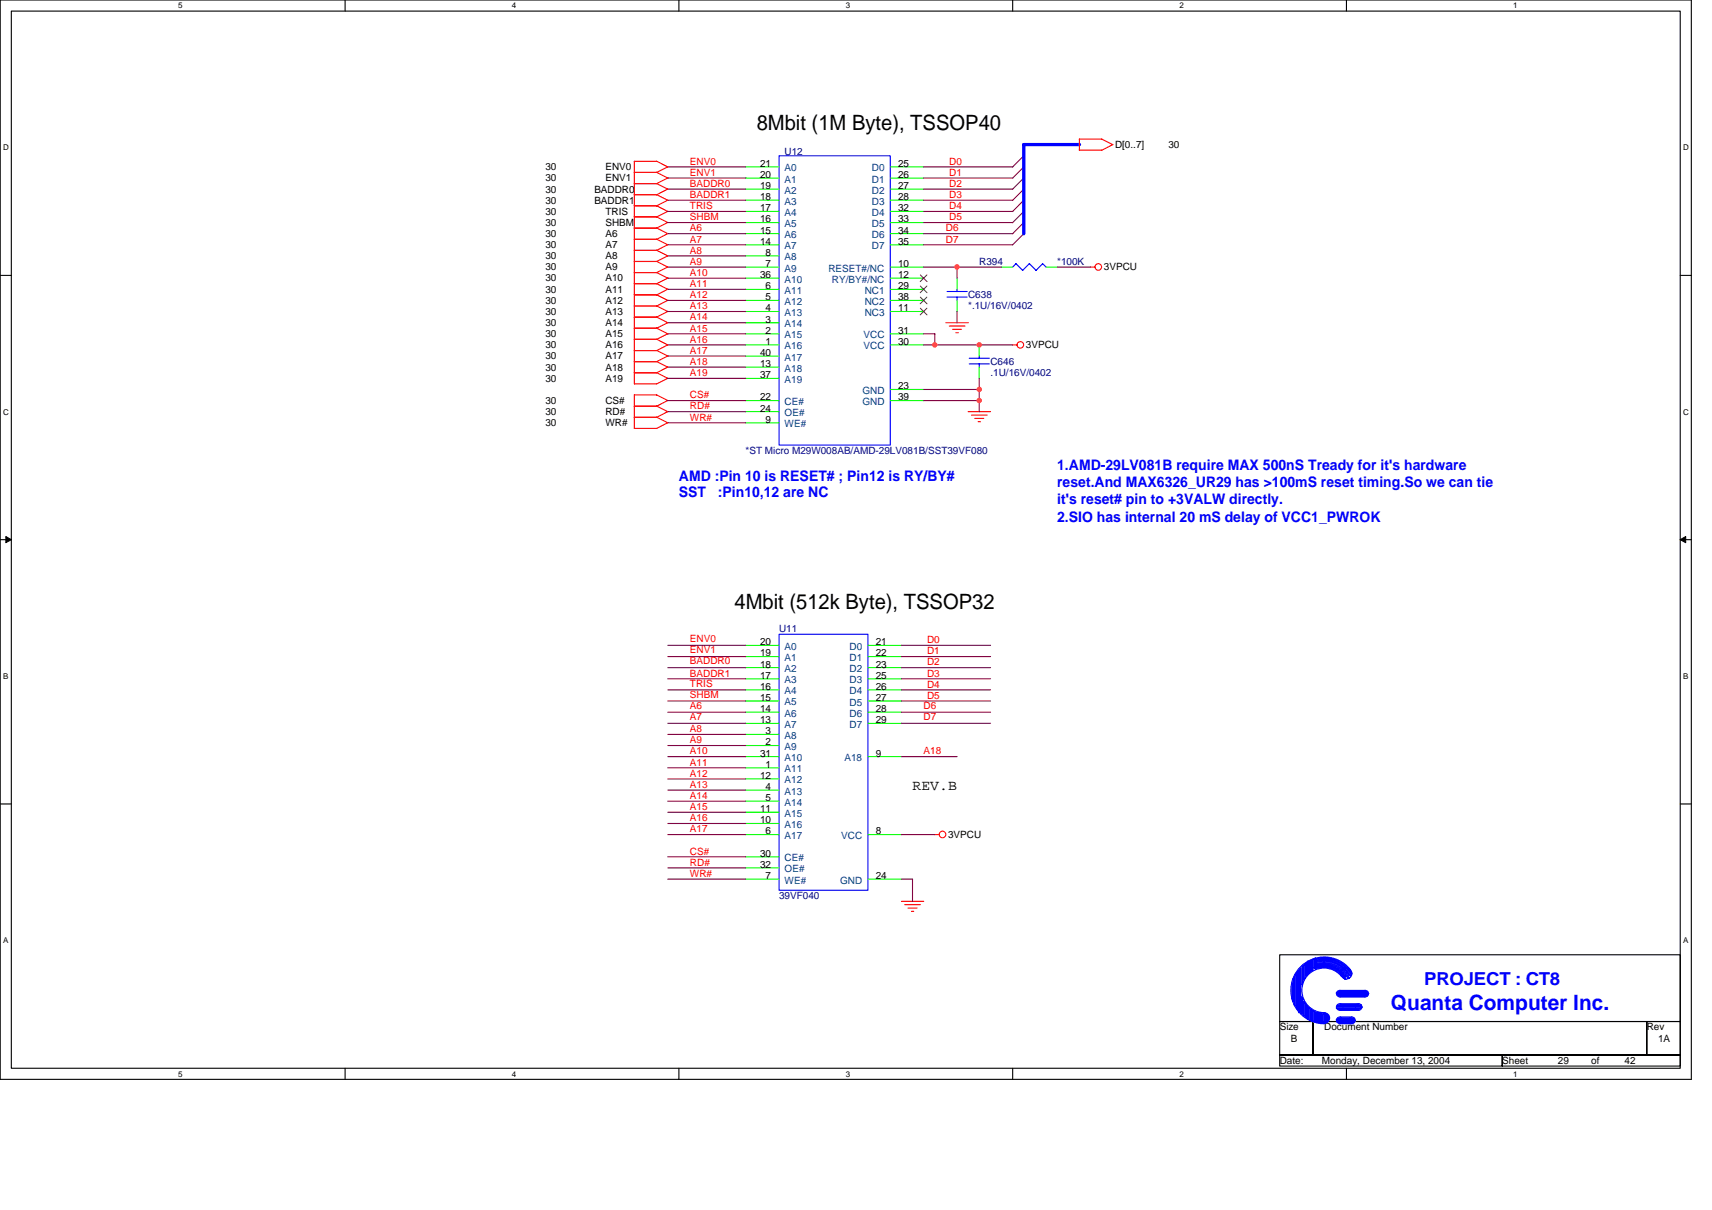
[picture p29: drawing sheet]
<svg xmlns="http://www.w3.org/2000/svg" width="297mm" height="210mm" viewBox="0 0 297 210" stroke-linecap="round" stroke-linejoin="round" font-family="sans-serif">
<defs><g id="words">
<g font-size="3.7">
<text x="131.3" y="22.6">8Mbit (1M Byte), TSSOP40</text>
<text x="127.4" y="105.6">4Mbit (512k Byte), TSSOP32</text>
</g>
<text font-size="3.7" fill="#00f" x="241.3" y="175.2">Quanta Computer Inc.</text>
<text font-size="3.1" fill="#00f" x="247.1" y="170.8">PROJECT : CT8</text>
<g font-size="2.5" fill="#00f">
<text x="117.8" y="83.4">AMD :Pin 10 is RESET# ; Pin12 is RY/BY#</text>
<text x="183.4" y="81.5">1.AMD-29LV081B require MAX 500nS Tready for it's hardware</text>
<text x="117.8" y="86.3">SST</text>
<text x="124.6" y="86.3">:Pin10,12 are NC</text>
<text x="183.4" y="84.5">reset.And MAX6326_UR29 has &gt;100mS reset timing.So we can tie</text>
<text x="183.4" y="87.5">it's reset# pin to +3VALW directly.</text>
<text x="183.4" y="90.5">2.SIO has internal 20 mS delay of VCC1_PWROK</text>
</g>
<text font-size="2.5" x="158.3" y="137.1">REV.B</text>
<g font-size="1.7">
<text x="94.6" y="29.5">30</text>
<text x="105" y="29.5">ENV0</text>
<text x="131.9" y="28.9">21</text>
<text x="155.8" y="28.9">25</text>
<text x="193.5" y="25.7">D[0..7]</text>
<text x="202.7" y="25.7">30</text>
<text x="94.6" y="33.4">30</text>
<text x="94.6" y="35.3">30</text>
<text x="94.6" y="31.5">30</text>
<text x="103.1" y="33.4">BADDR0</text>
<text x="103.1" y="35.3">BADDR1</text>
<text x="105" y="31.5">ENV1</text>
<text x="131.9" y="30.9">20</text>
<text x="131.9" y="32.8">19</text>
<text x="131.9" y="34.7">18</text>
<text x="155.8" y="30.9">26</text>
<text x="155.8" y="32.8">27</text>
<text x="155.8" y="34.7">28</text>
<text x="94.6" y="37.3">30</text>
<text x="94.6" y="41.1">30</text>
<text x="94.6" y="39.2">30</text>
<text x="105" y="37.3">TRIS</text>
<text x="105" y="41.1">A6</text>
<text x="105" y="39.2">SHBM</text>
<text x="131.9" y="36.7">17</text>
<text x="131.9" y="38.6">16</text>
<text x="131.9" y="40.5">15</text>
<text x="155.8" y="36.7">32</text>
<text x="155.8" y="38.6">33</text>
<text x="155.8" y="40.5">34</text>
<text x="94.6" y="45">30</text>
<text x="94.6" y="46.9">30</text>
<text x="94.6" y="43.1">30</text>
<text x="105" y="45">A8</text>
<text x="105" y="46.9">A9</text>
<text x="105" y="43.1">A7</text>
<text x="131.9" y="42.4">14</text>
<text x="132.8" y="44.4">8</text>
<text x="132.8" y="46.3">7</text>
<text x="155.8" y="42.4">35</text>
<text x="155.8" y="46.3">10</text>
<text x="191.5" y="46.9">3VPCU</text>
<text x="94.6" y="52.7">30</text>
<text x="94.6" y="50.8">30</text>
<text x="94.6" y="48.8">30</text>
<text x="105" y="52.7">A12</text>
<text x="105" y="50.8">A11</text>
<text x="105" y="48.8">A10</text>
<text x="131.9" y="48.2">36</text>
<text x="132.8" y="50.2">6</text>
<text x="132.8" y="52.1">5</text>
<text x="155.8" y="50.2">29</text>
<text x="155.8" y="52.1">38</text>
<text x="155.8" y="48.2">12</text>
<text x="94.6" y="56.6">30</text>
<text x="94.6" y="58.5">30</text>
<text x="94.6" y="54.6">30</text>
<text x="105" y="56.6">A14</text>
<text x="105" y="58.5">A15</text>
<text x="105" y="54.6">A13</text>
<text x="132.8" y="54">4</text>
<text x="132.8" y="56">3</text>
<text x="132.8" y="57.9">2</text>
<text x="132.8" y="59.8">1</text>
<text x="155.8" y="59.8">30</text>
<text x="155.8" y="57.9">31</text>
<text x="155.8" y="54">11</text>
<text x="94.6" y="60.4">30</text>
<text x="94.6" y="62.4">30</text>
<text x="94.6" y="64.3">30</text>
<text x="105" y="60.4">A16</text>
<text x="105" y="62.4">A17</text>
<text x="105" y="64.3">A18</text>
<text x="131.9" y="63.7">13</text>
<text x="131.9" y="61.7">40</text>
<text x="131.9" y="65.6">37</text>
<text x="178" y="60.4">3VPCU</text>
<text x="94.6" y="70.1">30</text>
<text x="94.6" y="66.2">30</text>
<text x="105" y="70.1">CS#</text>
<text x="105" y="66.2">A19</text>
<text x="131.9" y="69.5">22</text>
<text x="131.9" y="71.4">24</text>
<text x="155.8" y="69.5">39</text>
<text x="155.8" y="67.5">23</text>
<text x="94.6" y="72">30</text>
<text x="94.6" y="73.9">30</text>
<text x="105" y="72">RD#</text>
<text x="105" y="73.9">WR#</text>
<text x="132.8" y="73.3">9</text>
<text x="131.9" y="111.9">20</text>
<text x="131.9" y="113.9">19</text>
<text x="152" y="111.9">21</text>
<text x="152" y="113.9">22</text>
<text x="131.9" y="115.8">18</text>
<text x="131.9" y="117.7">17</text>
<text x="131.9" y="119.7">16</text>
<text x="152" y="115.8">23</text>
<text x="152" y="117.7">25</text>
<text x="152" y="119.7">26</text>
<text x="131.9" y="121.6">15</text>
<text x="131.9" y="123.5">14</text>
<text x="131.9" y="125.5">13</text>
<text x="152" y="121.6">27</text>
<text x="152" y="123.5">28</text>
<text x="152" y="125.5">29</text>
<text x="131.9" y="131.2">31</text>
<text x="132.8" y="127.4">3</text>
<text x="132.8" y="129.3">2</text>
<text x="152" y="131.2">9</text>
<text x="131.9" y="135.1">12</text>
<text x="132.8" y="133.2">1</text>
<text x="132.8" y="137">4</text>
<text x="131.9" y="140.9">11</text>
<text x="131.9" y="142.8">10</text>
<text x="132.8" y="139">5</text>
<text x="131.9" y="148.6">30</text>
<text x="132.8" y="144.8">6</text>
<text x="152" y="144.8">8</text>
<text x="164.5" y="145.4">3VPCU</text>
<text x="131.9" y="150.5">32</text>
<text x="132.8" y="152.5">7</text>
<text x="152" y="152.5">24</text>
<text x="222" y="178.8">Size</text>
<text x="229.8" y="178.8">Document Number</text>
<text x="285.7" y="178.8">Rev</text>
<text x="222" y="184.6">Date:</text>
<text x="224" y="180.7">B</text>
<text x="229.4" y="184.6">Monday, December 13, 2004</text>
<text x="260.6" y="184.6">Sheet</text>
<text x="270.3" y="184.6">29</text>
<text x="276.1" y="184.6">of</text>
<text x="281.9" y="184.6">42</text>
<text x="287.7" y="180.7">1A</text>
</g>
<g font-size="1.7" fill="#f00">
<text x="119.7" y="28.6">ENV0</text>
<text x="164.7" y="28.6">D0</text>
<text x="119.7" y="30.5">ENV1</text>
<text x="119.7" y="32.4">BADDR0</text>
<text x="119.7" y="34.4">BADDR1</text>
<text x="164.7" y="34.4">D3</text>
<text x="164.7" y="30.5">D1</text>
<text x="164.7" y="32.4">D2</text>
<text x="119.7" y="38.2">SHBM</text>
<text x="119.7" y="40.2">A6</text>
<text x="119.7" y="36.3">TRIS</text>
<text x="164.1" y="40.2">D6</text>
<text x="164.7" y="38.2">D5</text>
<text x="164.7" y="36.3">D4</text>
<text x="119.7" y="42.1">A7</text>
<text x="119.7" y="47.9">A10</text>
<text x="119.7" y="45.9">A9</text>
<text x="119.7" y="44">A8</text>
<text x="164.1" y="42.1">D7</text>
<text x="119.7" y="49.8">A11</text>
<text x="119.7" y="51.7">A12</text>
<text x="119.7" y="53.7">A13</text>
<text x="119.7" y="55.6">A14</text>
<text x="119.7" y="59.5">A16</text>
<text x="119.7" y="57.5">A15</text>
<text x="119.7" y="61.4">A17</text>
<text x="119.7" y="63.3">A18</text>
<text x="119.7" y="65.2">A19</text>
<text x="119.7" y="71">RD#</text>
<text x="119.7" y="69.1">CS#</text>
<text x="119.7" y="73">WR#</text>
<text x="119.7" y="113.3">ENV1</text>
<text x="119.7" y="111.4">ENV0</text>
<text x="160.8" y="111.6">D0</text>
<text x="160.8" y="113.5">D1</text>
<text x="119.7" y="117.4">BADDR1</text>
<text x="119.7" y="115.2">BADDR0</text>
<text x="119.7" y="119.1">TRIS</text>
<text x="160.8" y="117.4">D3</text>
<text x="160.8" y="115.4">D2</text>
<text x="160.8" y="119.3">D4</text>
<text x="119.7" y="124.9">A7</text>
<text x="119.7" y="121">SHBM</text>
<text x="119.7" y="123">A6</text>
<text x="160.2" y="123">D6</text>
<text x="160.2" y="124.9">D7</text>
<text x="160.8" y="121.2">D5</text>
<text x="119.7" y="130.9">A10</text>
<text x="119.7" y="127">A8</text>
<text x="119.7" y="128.9">A9</text>
<text x="160.2" y="130.9">A18</text>
<text x="119.7" y="136.7">A13</text>
<text x="119.7" y="134.7">A12</text>
<text x="119.7" y="132.8">A11</text>
<text x="119.7" y="138.6">A14</text>
<text x="119.7" y="142.5">A16</text>
<text x="119.7" y="140.5">A15</text>
<text x="119.7" y="144.4">A17</text>
<text x="119.7" y="148.3">CS#</text>
<text x="119.7" y="150.2">RD#</text>
<text x="119.7" y="152.1">WR#</text>
</g>
<g font-size="1.7" fill="#000080">
<text x="136.1" y="26.8">U12</text>
<text x="169.9" y="45.9">R394</text>
<text x="183.4" y="45.9">*100K</text>
<text x="168" y="51.7">C638</text>
<text x="168" y="53.7">*.1U/16V/0402</text>
<text x="171.8" y="63.3">C646</text>
<text x="171.8" y="65.2">.1U/16V/0402</text>
<text x="129.4" y="78.8">*ST Micro M29W008AB/AMD-29LV081B/SST39VF080</text>
<text x="135.2" y="109.6">U11</text>
<text x="135.2" y="156">39VF040</text>
</g>
<g font-size="1.7" fill="#004080">
<text x="136.1" y="29.7">A0</text>
<text x="151.3" y="29.7">D0</text>
<text x="136.1" y="31.7">A1</text>
<text x="136.1" y="33.6">A2</text>
<text x="136.1" y="35.5">A3</text>
<text x="151.3" y="31.7">D1</text>
<text x="151.3" y="33.6">D2</text>
<text x="151.3" y="35.5">D3</text>
<text x="136.1" y="37.5">A4</text>
<text x="136.1" y="39.4">A5</text>
<text x="136.1" y="41.3">A6</text>
<text x="151.3" y="37.5">D4</text>
<text x="151.3" y="39.4">D5</text>
<text x="151.3" y="41.3">D6</text>
<text x="136.1" y="43.2">A7</text>
<text x="136.1" y="45.2">A8</text>
<text x="136.1" y="47.1">A9</text>
<text x="143.7" y="47.1">RESET#/NC</text>
<text x="151.3" y="43.2">D7</text>
<text x="136.1" y="49">A10</text>
<text x="136.1" y="51">A11</text>
<text x="136.1" y="52.9">A12</text>
<text x="144.4" y="49">RY/BY#/NC</text>
<text x="150" y="51">NC1</text>
<text x="150" y="52.9">NC2</text>
<text x="136.1" y="54.8">A13</text>
<text x="136.1" y="56.8">A14</text>
<text x="136.1" y="58.7">A15</text>
<text x="149.8" y="58.7">VCC</text>
<text x="150" y="54.8">NC3</text>
<text x="136.1" y="60.6">A16</text>
<text x="136.1" y="64.5">A18</text>
<text x="136.1" y="62.5">A17</text>
<text x="149.8" y="60.6">VCC</text>
<text x="136.1" y="70.3">CE#</text>
<text x="136.1" y="66.4">A19</text>
<text x="149.6" y="70.3">GND</text>
<text x="149.6" y="68.3">GND</text>
<text x="136.1" y="72.2">OE#</text>
<text x="136.1" y="74.1">WE#</text>
<text x="136.1" y="112.7">A0</text>
<text x="147.4" y="112.7">D0</text>
<text x="136.1" y="114.7">A1</text>
<text x="136.1" y="116.6">A2</text>
<text x="136.1" y="118.5">A3</text>
<text x="147.4" y="114.7">D1</text>
<text x="147.4" y="116.6">D2</text>
<text x="147.4" y="118.5">D3</text>
<text x="136.1" y="120.5">A4</text>
<text x="136.1" y="122.4">A5</text>
<text x="136.1" y="124.3">A6</text>
<text x="147.4" y="120.5">D4</text>
<text x="147.4" y="122.4">D5</text>
<text x="147.4" y="124.3">D6</text>
<text x="136.1" y="126.3">A7</text>
<text x="136.1" y="128.2">A8</text>
<text x="136.1" y="130.1">A9</text>
<text x="147.4" y="126.3">D7</text>
<text x="136.1" y="132">A10</text>
<text x="136.1" y="134">A11</text>
<text x="136.1" y="135.9">A12</text>
<text x="136.1" y="137.8">A13</text>
<text x="146.5" y="132">A18</text>
<text x="136.1" y="139.8">A14</text>
<text x="136.1" y="141.7">A15</text>
<text x="136.1" y="143.6">A16</text>
<text x="136.1" y="145.6">A17</text>
<text x="136.1" y="149.4">CE#</text>
<text x="146" y="145.6">VCC</text>
<text x="136.1" y="151.3">OE#</text>
<text x="136.1" y="153.3">WE#</text>
<text x="145.8" y="153.3">GND</text>
</g>
<g font-size="1.4">
<text x="30.9" y="1.5">5</text>
<text x="88.8" y="1.5">4</text>
<text x="146.7" y="1.5">3</text>
<text x="204.7" y="1.5">2</text>
<text x="262.6" y="1.5">1</text>
<text x=".5" y="26.1">D</text>
<text x="292" y="26.1">D</text>
<text x=".5" y="71.9">C</text>
<text x="292" y="71.9">C</text>
<text x=".5" y="117.8">B</text>
<text x="292" y="117.8">B</text>
<text x=".5" y="163.6">A</text>
<text x="292" y="163.6">A</text>
<text x="30.9" y="186.8">5</text>
<text x="88.8" y="186.8">4</text>
<text x="146.7" y="186.8">3</text>
<text x="204.7" y="186.8">2</text>
<text x="262.6" y="186.8">1</text>
</g>
</g></defs>
<path d="M0 0h293.5v187.2h-293.5zM2 1.9h289.5v183.4h-289.5z" fill="none" stroke="#000" stroke-width=".19"/>
<g fill="#fff">
<path d="M30.9 .2h.8v1.6h-.8z"/>
<path d="M30.9 185.5h.8v1.6h-.8z"/>
</g>
<path d="M59.9 0v1.9M59.9 185.3v1.9" fill="none" stroke="#000" stroke-width=".19"/>
<g fill="#fff">
<path d="M88.8 .2h.8v1.6h-.8z"/>
<path d="M88.8 185.5h.8v1.6h-.8z"/>
</g>
<path d="M117.8 0v1.9M117.8 185.3v1.9" fill="none" stroke="#000" stroke-width=".19"/>
<g fill="#fff">
<path d="M146.7 .2h.8v1.6h-.8z"/>
<path d="M146.7 185.5h.8v1.6h-.8z"/>
</g>
<path d="M175.7 0v1.9M175.7 185.3v1.9" fill="none" stroke="#000" stroke-width=".19"/>
<g fill="#fff">
<path d="M204.7 .2h.7v1.6h-.7z"/>
<path d="M204.7 185.5h.7v1.6h-.7z"/>
</g>
<path d="M233.6 0v1.9M233.6 185.3v1.9" fill="none" stroke="#000" stroke-width=".19"/>
<g fill="#fff">
<path d="M262.6 .2h.7v1.6h-.7z"/>
<path d="M262.6 185.5h.7v1.6h-.7z"/>
<path d="M.5 24.8h1v1.6h-1z"/>
<path d="M292 24.8h1v1.6h-1z"/>
<path d="M.5 70.7h1v1.5h-1z"/>
<path d="M292 70.7h1v1.5h-1z"/>
</g>
<path d="M0 47.8h2M291.5 47.8h2" fill="none" stroke="#000" stroke-width=".19"/>
<g fill="#fff">
<path d="M.5 116.5h.9v1.6h-.9z"/>
<path d="M292 116.5h.9v1.6h-.9z"/>
</g>
<path d="M0 93.6h2M291.5 93.6h2" fill="none" stroke="#000" stroke-width=".19"/>
<path d="M1 93.1l1 .5-1 .5zM291.5 93.6l1-.5v1z" fill="#000" stroke="#000" stroke-width=".17"/>
<g fill="#fff">
<path d="M.5 162.4h.9v1.5h-.9z"/>
<path d="M292 162.4h.9v1.5h-.9z"/>
</g>
<path d="M0 139.5h2M291.5 139.5h2M222 165.6h69.5v11.6h-69.5zM222 177.2h5.8v5.8h-5.8zM227.8 177.2h57.9v5.8h-57.9zM285.7 177.2h5.8v5.8h-5.8zM222 183h38.6v1.9h-38.6zM260.6 183h30.9v1.9h-30.9z" fill="none" stroke="#000" stroke-width=".19"/>
<g fill="none" stroke="#f00" stroke-width=".19">
<path d="M113.9 31.8l2 1M113.9 28l2 1M113.9 35.7l2 1M113.9 33.8l2 .9M113.9 39.5l2 1M113.9 37.6l2 1M113.9 29.9l2 1M113.9 28h-3.8v38.6M115.9 30.9l-1.9 1h-4M115.9 32.8l-1.9 1h-4M115.9 28.9l-1.9 1h-4M115.9 34.7l-1.9 1h-4"/>
<path d="M115.9 36.7l-1.9 .9h-4M115.9 38.6l-1.9 1h-4M187.3 26.1h3.9M193.1 25.1l-2 1M193.1 25.1l-1.9-1h-3.9v2M113.9 51.1l2 1M113.9 49.2l2 1M113.9 58.8l2 1M113.9 55l2 1M113.9 43.4l2 1M113.9 45.3l2 1M113.9 41.5l2 1"/>
<path d="M113.9 47.3l2 1M113.9 56.9l2 1M113.9 53.1l2 .9M115.9 50.2l-1.9 1h-4M115.9 52.1l-1.9 1h-4M115.9 48.2l-1.9 1h-4M115.9 57.9l-1.9 1h-4M115.9 59.8l-1.9 1h-4M115.9 54l-1.9 1h-4M115.9 56l-1.9 .9h-4M115.9 42.4l-1.9 1h-4M115.9 44.4l-1.9 1h-4"/>
<path d="M115.9 46.3l-1.9 1h-4M115.9 40.5l-1.9 1h-4M164.1 56h3.9M164.7 56.6h2.7M165.3 57.1h1.5M165.9 57.7h.4M175.7 59.8h.8M189.2 46.3h.8M113.9 60.8l2 1M113.9 70.4l2 1M113.9 68.5l2 1M113.9 72.4l2 .9"/>
<path d="M113.9 62.7l2 1M113.9 64.6l2 1M113.9 68.5h-3.8v5.8M115.9 61.7l-1.9 1h-4M115.9 69.5l-1.9 1h-4M115.9 71.4l-1.9 1h-4M115.9 73.3l-1.9 1h-3.9M115.9 63.7l-1.9 1h-4M115.9 65.6l-1.9 1h-3.9M168 71.4h3.9M168.6 72h2.7M169.1 72.6h1.6"/>
<path d="M169.7 73.2h.4M156.4 156.4h3.9M157 156.9h2.7M157.5 157.5h1.6M158.1 158.1h.4M162.2 144.8h.8"/>
<circle cx="177" cy="59.8" r=".57"/>
<circle cx="190.6" cy="46.3" r=".57"/>
<circle cx="163.5" cy="144.8" r=".57"/>
</g>
<g fill="none" stroke="#00f" stroke-width=".19">
<path d="M135.2 27h19.3v50.2h-19.3zM164.3 51.5h3.5M164.3 50.6h3.5M166 50.2v.4M166 51.5v.6M176.3 45.7l1.1 1.2M176.3 45.7l-.6 .7M178.6 45.7l1.2 1.2M178.6 45.7l-1.2 1.2M180.9 45.7l.6 .6M180.9 45.7l-1.2 1.2M168.2 63.1h3.5"/>
<path d="M168.2 62.1h3.5M169.9 61.8v.4M169.9 63.1v.6M135.2 110h15.4v44.4h-15.4zM224.2 170.5v2.7l.2 .6M224.6 169.5l-.3 .3v3.9M224.9 168.7v6.2M224.9 174.9l.2 .2M225 168.7l-.3 .4v5.4l-.2-.2v-4.8M225.3 168.3v7.4M225.3 168.3l-.2 .2v6.6M225.7 167.9v8"/>
<path d="M225.7 167.9l-.2 .2v7.6M225.9 167.6v3.3M226.1 167.5v2.8M226.1 173.4v2.7l.2 .2M226.1 173.4l-.2-.5v3h-.2M226.1 170.2l-.2 .6M226.3 167.4v2.5M226.3 167.3l-.2 .3M226.5 174.1v2.3M226.5 176.4l.2 .3M226.5 174.1l-.2-.4v2.5M226.5 169.7l-.2 .2"/>
<path d="M226.7 167v2.3l.2-.2M226.7 174.3v2.3M226.7 174.3l.2 .2M226.7 167l-.2 .2v2.5M226.9 174.5v2.3h.2M226.9 166.8v2.3M226.9 166.8h.2M227.1 166.8v2.1M227.2 174.9v2.1h.3M227.2 166.8v1.9M227.3 174.9l-.2-.2v2.1M227.3 168.7l-.2 .2"/>
<path d="M227.4 166.6v2M227.4 175.1v1.9M227.4 175.1l.2 .2v1.7l.2 .2M227.5 166.6l-.3 .2M227.8 166.4v1.9M227.8 175.3v1.9M227.8 175.3l.2 .2M227.8 166.4l-.2 .2v1.7l-.2 .2M228 167.9l.2 .2M228 177.2h.2M228 175.5v1.7M228.2 167.4a4.6 4.6 0 0 1 5.7 2.3"/>
<path d="M228.2 167.2l1.5-.2a4.8 4.8 0 0 1 4.4 2.7M228.2 167a5 5 0 0 1 5.9 2.3M228.2 166.8a5.3 5.3 0 0 1 6.1 2.5M228.2 166.2v1.9M228.2 175.5v1.7M228.2 175.7h.2v1.5M228.2 168a4.1 4.1 0 0 1 5.1 1.9M228.2 167.8a4.2 4.2 0 0 1 5.3 2.1M228.2 167.6a4.5 4.5 0 0 1 5.3 1.9M228.2 166.2l-.2 .2v1.5M228.4 166.6a5.4 5.4 0 0 1 6.1 2.5M228.4 166.3a5.7 5.7 0 0 1 6.1 2.6"/>
<path d="M228.4 177.2h.2M228.4 166.4v1.5M228.6 175.7h.2v1.7h-.4M228.6 175.6v1.6M229 175.7v1.7l.2-.2M229 175.6l-.6 1.8M229.2 175.7l.2 .3v1.4h.2M229.2 175.6v1.6M229.5 177.4v-1.5h.3v1.5h.2M230.3 176v1.2M230.3 176l.2 .3v.7M230.4 177.2l-.3 .2 .1-1.5h-.2v1.5"/>
<path d="M231.9 174.9h4.2M231.9 177.2h3.1M231.9 172.2v.2M231.9 176.8v.2h3.3M231.9 172.4h5.6l-.2 .2h-5.3l.3 .2h5M231.9 174.7h4.4M231.9 174.9l.4 .2h3.6M231.9 177.2l.4 .2h2.7M232.1 172h5.2M232.1 174.3h4.1l-.1 .2h-4.1l-.1 .2M232.1 176.6h2.9v.2h-3.1M232.4 176.4h2.2"/>
<path d="M232.4 177.6h2.2M232.4 175.3h3.4M232.4 174.1h3.4M232.4 173h4.5M232.4 171.8h4.5M232.7 169.4a3.9 3.9 0 0 0-6.5 .7 3.9 3.9 0 0 0 3.5 5.6M234.3 168.2a5.8 5.8 0 0 0-9.8 1.1 5.8 5.8 0 0 0 5.2 8.3M235.2 177l-.3 .2M236.3 174.7l-.2 .2M237.3 172v.2h-5.4"/>
<circle cx="229.7" cy="176.6" r=".95"/>
<circle cx="232.4" cy="174.7" r=".57"/>
<circle cx="232.4" cy="177" r=".57"/>
<circle cx="232.5" cy="172.4" r=".57"/>
<circle cx="233.6" cy="168.9" r=".96"/>
<circle cx="234.6" cy="177" r=".57"/>
<circle cx="235.7" cy="174.7" r=".57"/>
<circle cx="236.9" cy="172.4" r=".57"/>
</g>
<g fill="none" stroke="#0f0" stroke-width=".19">
<path d="M129.4 29h5.8M129.4 30.9h5.8M129.4 32.8h5.8M129.4 34.7h5.8M129.4 36.7h5.8M129.4 38.6h5.8M154.5 29h5.7M154.5 30.9h5.7M154.5 32.8h5.7M154.5 34.7h5.7M154.5 36.7h5.7M154.5 38.6h5.7"/>
<path d="M129.4 46.3h5.8M129.4 40.5h5.8M129.4 42.5h5.8M129.4 44.4h5.8M129.4 48.3h5.8M129.4 50.2h5.8M129.4 52.1h5.8M129.4 54h5.8M129.4 56h5.8M129.4 57.9h5.8M129.4 59.8h5.8M154.5 46.3h5.7"/>
<path d="M154.5 40.5h5.7M154.5 42.5h5.7M154.5 48.3h5.7M154.5 50.2h5.7M154.5 52.1h5.7M154.5 54h5.7M154.5 57.9h5.7M154.5 59.8h5.7M166 48.3v1.9M166 52.1v1.9M169.9 59.8v2M173.8 46.3h1.9"/>
<path d="M181.5 46.3h1.9M129.4 63.7h5.8M129.4 69.5h5.8M129.4 71.4h5.8M129.4 61.8h5.8M129.4 73.3h5.8M129.4 65.6h5.8M154.5 69.5h5.7M154.5 67.6h5.7M169.9 63.7v1.9M129.4 112h5.8M129.4 113.9h5.8"/>
<path d="M129.4 115.8h5.8M129.4 117.8h5.8M129.4 119.7h5.8M150.6 112h5.8M150.6 113.9h5.8M150.6 115.8h5.8M150.6 117.8h5.8M150.6 119.7h5.8M129.4 121.6h5.8M129.4 123.5h5.8M129.4 125.5h5.8M129.4 127.4h5.8"/>
<path d="M129.4 129.3h5.8M129.4 131.3h5.8M129.4 133.2h5.8M129.4 135.1h5.8M129.4 137.1h5.8M129.4 139h5.8M150.6 121.6h5.8M150.6 123.5h5.8M150.6 125.5h5.8M150.6 131.3h5.8M129.4 140.9h5.8M129.4 142.9h5.8"/>
<path d="M129.4 148.6h5.8M129.4 150.6h5.8M129.4 152.5h5.8M129.4 144.8h5.8M150.6 152.5h5.8M150.6 144.8h5.8"/>
</g>
<path d="M159.7 49.6l1.1 1.2M159.7 51.5l1.1 1.2M159.7 53.5l1.1 1.1M159.7 47.7l1.1 1.2M160.8 49.6l-1.1 1.2M160.8 51.5l-1.1 1.2M160.8 53.5l-1.1 1.1M160.8 47.7l-1.1 1.2" fill="none" stroke="#804000" stroke-width=".17"/>
<g fill="none" stroke="#800040" stroke-width=".19">
<path d="M115.9 38.6h13.5M115.9 30.9h13.5M115.9 32.8h13.5M115.9 29h13.5M115.9 34.7h13.5M115.9 36.7h13.5M160.2 38.6h15.5M160.2 30.9h15.5M160.2 32.8h15.5M160.2 29h15.5M160.2 34.7h15.5M160.2 36.7h15.5"/>
<path d="M177.6 36.7l-1.9 1.9M177.6 38.6l-1.9 2M177.6 30.9l-1.9 1.9M177.6 27l-1.9 2M177.6 32.8l-1.9 2M177.6 34.7l-1.9 2M177.6 29l-1.9 1.9M115.9 50.2h13.5M115.9 56h13.5M115.9 59.8h13.5M115.9 42.5h13.5M115.9 48.3h13.5"/>
<path d="M115.9 57.9h13.5M115.9 52.1h13.5M115.9 40.5h13.5M115.9 54h13.5M115.9 46.3h13.5M115.9 44.4h13.5M160.2 59.8h15.5M160.2 42.5h15.5M160.2 57.9h2M160.2 40.5h15.5M160.2 46.3h13.6M162.2 57.9v2"/>
<path d="M166 46.3v2M166 54v2M177.6 40.5l-1.9 2M183.4 46.3h5.8M115.9 61.8h13.5M115.9 71.4h13.5M115.9 69.5h13.5M115.9 73.3h13.5M115.9 63.7h13.5M115.9 65.6h13.5M160.2 69.5h9.7M160.2 67.6h9.7"/>
<path d="M169.9 65.6v5.8M115.9 117.8h13.5M115.9 115.8h13.5M115.9 112h13.5M115.9 113.9h13.5M115.9 119.7h13.5M156.4 117.8h15.5M156.4 115.8h15.5M156.4 112h15.5M156.4 113.9h15.5M156.4 119.7h15.5M115.9 125.5h13.5"/>
<path d="M115.9 123.5h13.5M115.9 139h13.5M115.9 121.6h13.5M115.9 131.3h13.5M115.9 137.1h13.5M115.9 127.4h13.5M115.9 135.1h13.5M115.9 133.2h13.5M115.9 129.3h13.5M156.4 125.5h15.5M156.4 123.5h15.5M156.4 121.6h15.5"/>
<path d="M156.4 131.3h9.7M115.9 142.9h13.5M115.9 144.8h13.5M115.9 140.9h13.5M115.9 150.6h13.5M115.9 148.6h13.5M115.9 152.5h13.5M156.4 144.8h5.8M156.4 152.5h1.9M158.3 152.5v3.9"/>
</g>
<path d="M187.3 25.1h-9.7v15.5" fill="none" stroke="#00f" stroke-width=".57"/>
<g fill="#ff8000" stroke="#ff8000" stroke-width=".19">
<circle cx="169.9" cy="69.5" r=".38"/>
<circle cx="166" cy="46.3" r=".38"/>
<circle cx="169.9" cy="67.6" r=".38"/>
<circle cx="169.9" cy="59.8" r=".38"/>
<circle cx="162.2" cy="59.8" r=".38"/>
</g>
<use href="#words"/>
</svg>
